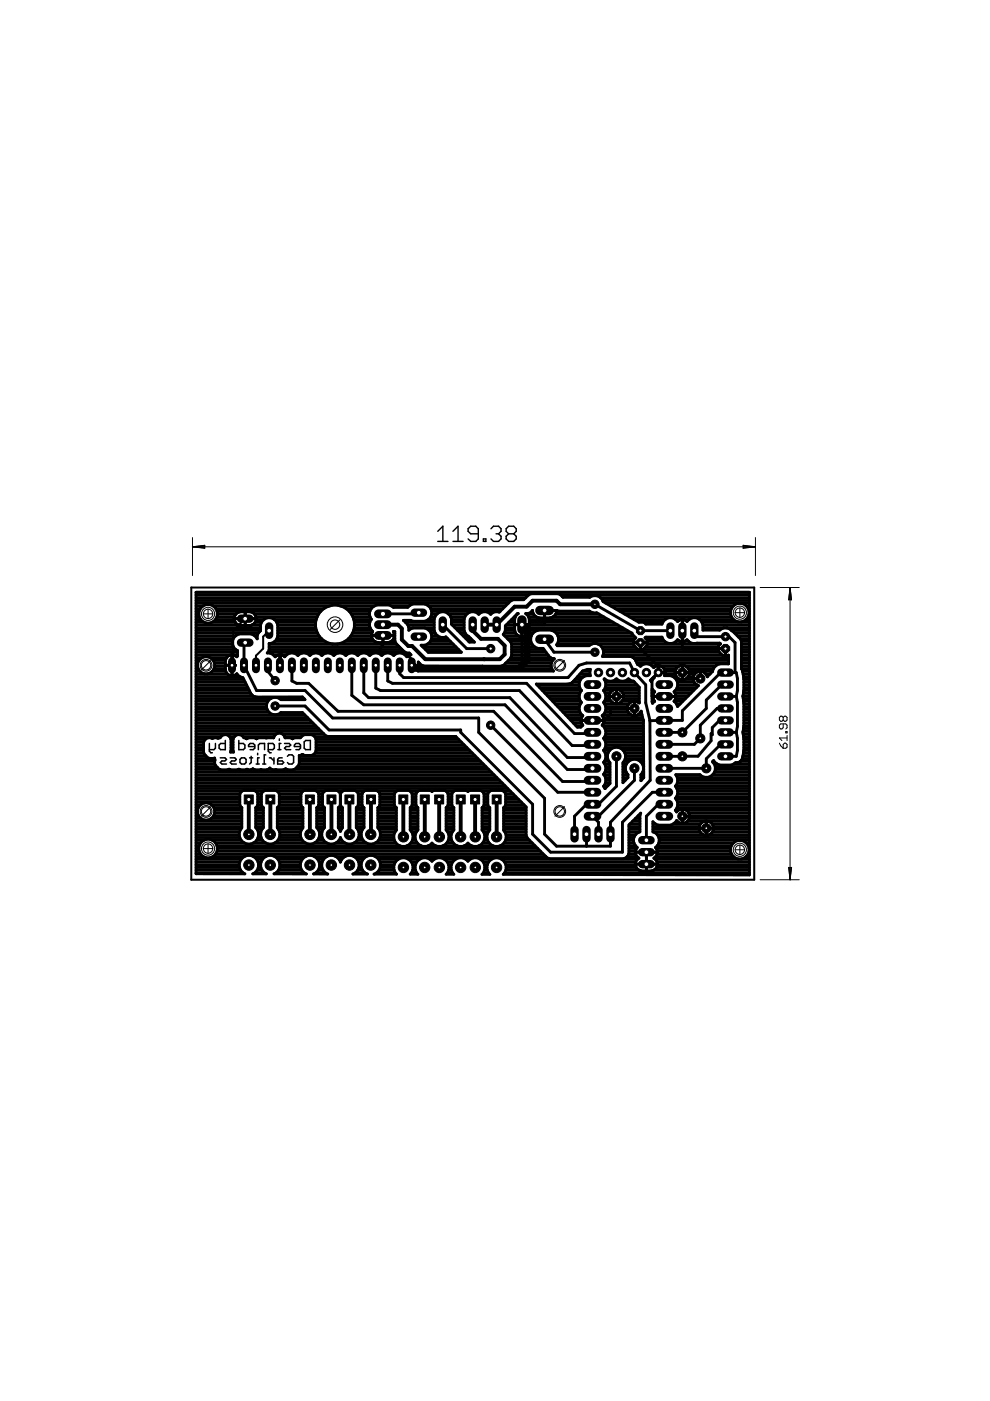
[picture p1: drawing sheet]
<svg xmlns="http://www.w3.org/2000/svg" width="210mm" height="297mm" viewBox="0 0 210 297" stroke-linecap="round" stroke-linejoin="round" font-family="sans-serif">
<g fill="none" stroke="#000" stroke-width=".32">
<path d="M44.4 157.6v1.7l.3 .3h.3M45.7 157.6v1l-.3 .3h-1M47.8 157v1.9h-1l-.3-.3v-.6l.3-.4h1M50.6 157v1.9h1l.3-.3v-.6l-.3-.4h-1M54 158.3h-1.3v-.3l.3-.4h.7l.3 .4v.6l-.3 .3h-.7M54.6 159.7v.3M54.8 158.9v-.9l.3-.4h1v1.3M56.9 158.9h.9l.4-.3v-.6l-.4-.4h-.9v1.7l.3 .3h.3M58.9 158.9h.7M59.2 156.7v.3M59.6 157.6h-.4v1.3M60.3 157.6h1l.3 .4-.3 .3h-.6l-.4 .3 .4 .3h.9"/>
<path d="M63.7 158.3h-1.3v-.3l.3-.4h.7l.3 .4v.6l-.3 .3h-.7M64.5 157.3l.3-.3h1v1.9h-1l-.3-.3zM46.7 160.7h1l.3 .3-.3 .3h-.6l-.4 .4 .4 .3h.9M48.8 160.7h1l.3 .3-.3 .3h-.7l-.3 .4 .3 .3h1M51.2 160.7h.7l.3 .3v.7l-.3 .3h-.7l-.3-.3v-.7zM52.9 160.7h.7M53.3 160.4v1.3l-.4 .3M54.3 162h.7M55 160.7h-.4v1.3M55.7 162h.6M56.3 160h-.3v2M57.1 160.7h.3l.7 .6"/>
<path d="M58.1 160.7v1.3M59.8 160.7h-.6l-.3 .3v1h.9l.4-.3-.4-.4h-.9M60.9 160.4l.4-.4h.6l.4 .4v1.3l-.4 .3h-.6l-.4-.3"/>
</g>
<g fill="none" stroke="#000" stroke-width=".61">
<path d="M41.6 129.6h.6M41.6 131.4h.9M41.6 131.9h1.7M41.6 138.3h8.8M41.6 136.5h7.7M41.6 139.4h1.3M41.6 138.9h7.3M41.6 137.7h8.4M41.6 137.1h7.9M41.6 136h7.7M41.6 135.4h7.9M41.6 134.8h8.3"/>
<path d="M41.6 134.2h13.1M41.6 133.7h13.6M41.6 133.1h13.6M41.6 132.5h8.9M41.6 130.8h.6M41.6 130.2h.6M41.6 129.1h.9M41.6 128.5h1.5M41.6 127.9h66.2M41.6 127.3h66.8M41.6 126.7h69.9M41.6 126.2h70.4"/>
<path d="M44.5 139.4h3.5M44.9 131.9h5M45.2 128.5h24.7M45.7 131.4h4M45.8 129.1h22.9M46 130.8h3.7M46 129.6h22M46.1 130.2h3.9M48.9 138.9a1.45 1.45 0 0 0-1.1 1.2v1.9a1.4 1.4 0 0 0 .9 1.2 1.4 1.4 0 0 0 1.5-.3M48.9 138.9h.6M49.2 138.8v4.5M49.2 139.4h.1"/>
<path d="M49.2 138.9h.1M49.5 138.9l.7 .4 .2-.2v-1.2a1.85 1.85 0 0 1-1.2-1.9 1.85 1.85 0 0 1 1.5-1.6h2.5l.7 .3 .6 .7v-.7l.2-.4 .5-.6v-1.2a1.85 1.85 0 0 1 1.9-1.6 1.85 1.85 0 0 1 1.8 1.6v2.5a1.75 1.75 0 0 1-1.8 1.4v1.4l-.4 .7a1.71 1.71 0 0 1 1.6 .8l.7-.4h.7M49.5 138.9h.9M49.7 131.2h4.6M49.9 131.9a1.47 1.47 0 0 1 1.1-2.2h2a1.47 1.47 0 0 1 1.1 2.2M49.9 131.9l.6 .6M50.5 132.5h2.9M52 136.2l-.3 .3v4.6l2.7 5.3h10.3l5.8 5.8h31v3.1l14 13.9v7.7l2.5 2.5h11.4v-5.1l8.5-8.9-.1-12.6M52 131.4h.1M52 131.9h.1M52 129.7v2.9M52 132.5h.1"/>
<path d="M52 130.8h.1M52 130.2h.1M53.4 132.5h1.8M54 130.2h13.6M54 134.8h.5M54.1 131.9h1.4M54.1 131.9l-.7 .6M54.3 130.8h12.9M54.3 131.4h1.6M54.5 135.4h.1M56.8 138.3h29.1M57.1 136.5h27"/>
<path d="M57.1 137.7h28.1M57.1 137.1h27.5M58 138.9h1M58.2 131.4h8.9M58.3 136h10.6M58.7 131.9h8.2M58.7 135.4h9.5M58.9 134.8h8.7M58.9 134.2h8.4M58.9 133.7h8.2M58.9 133.1h8.1M58.9 132.5h8"/>
<path d="M59.4 138.8v2.3M59.4 139.4h.1M59.4 138.9h.1M59.7 138.9l.7 .4a1.77 1.77 0 0 1 2.8-.3 1.7 1.7 0 0 1 2.5 0 1.7 1.7 0 0 1 2.5 0 1.7 1.7 0 0 1 2.6 0 1.7 1.7 0 0 1 2.5 0 1.7 1.7 0 0 1 2.6 0 1.7 1.7 0 0 1 2.5 0 1.7 1.7 0 0 1 2.5 0 1.7 1.7 0 0 1 2.6 0 1.77 1.77 0 0 1 2.8 .3l.7-.4M59.7 138.9h1M63.1 138.9h.2M65.6 138.9h.2M68.1 138.9h.2M70.5 136.5a4.2 4.2 0 0 1-3-6.3 4.2 4.2 0 0 1 7 0 4.2 4.2 0 0 1-2.9 6.3M70.7 138.9h.2M72.1 128.5h7.3M73.1 136h6.3"/>
<path d="M73.2 138.9h.2M73.4 129.1h5.3M73.9 135.4h5M74 129.6h4.4M74.4 134.8h4.3M74.5 130.2h3.9M74.7 134.2h4.1M74.8 130.8h3.7M75 133.7h3.8M75 131.4h3.7M75.1 133.1h3.4M75.1 131.9h3.3"/>
<path d="M75.1 132.5h3.3M75.7 138.9h.3M78.3 138.9h.2M78.7 134.8a1.52 1.52 0 0 0 1.4 1.4h3.6l3.8 3.9v1.2M78.7 134.7h4.9M80.8 138.9h.2M81.2 134.7v2M81.2 136.5l-.9 1.6-20.6 .1-.3 1.7M81.2 136h.1M81.2 135.4h.1M81.2 134.8h.1M83 136h.8"/>
<path d="M83 128.5h3.8M83.4 138.9h.2M83.5 135.4h.2M83.5 134.2h.2M83.6 134.8a1.53 1.53 0 0 1-1.3 1.4M83.6 134.8l-.2-.9h.3v2l.2 .5 1.8 1.8 .6 .3h.5l.3 .3-.1 .1M83.6 134.8h.1M85.9 138.9h1.1M85.9 131.9h6.2M86.5 132.5h5.6M86.7 133.1h5.4M88.8 129.9l-.3 .3h-7.3"/>
<path d="M89.6 137.1h7M90.2 137.7h7M90.7 136.5h5.4M90.8 131.4h1.3M90.8 128.5h16.4M91 133.7h1.1M91.2 136h4.3M91.3 130.8h.9M91.3 129.1h15.3M91.4 134.2h.9M91.5 135.4h3.4M91.5 129.6h14.5"/>
<path d="M91.5 134.8h1.3M91.5 130.2h1.1M92.1 133.7a1.8 1.8 0 0 0 2.4 1.3l3.3 3.3h-7l-1.5-1.5a1.87 1.87 0 0 0 2.2-1.4 1.87 1.87 0 0 0-1.4-2.3h-2.6l-.8 .5a2.14 2.14 0 0 0-1.2-2.1l4.6 .2a1.87 1.87 0 0 0 1.5-1.8 1.87 1.87 0 0 0-1.5-1.8h-2.6l-.6 .3-.5 .4h-3l-.9-.5h-2.6a1.88 1.88 0 0 0-1.2 3 1.77 1.77 0 0 0 .3 2.6l-.3 .9M92.1 133.7v-2.5a1.86 1.86 0 0 1 1.8-1.5 1.86 1.86 0 0 1 1.8 1.5v1.1l3.8 3.8h1.1l-1.9-1.7-.3-.7M93.9 132.4l5.1 5.1h5M95.1 130.2h3.9M95.5 130.8h3.1M95.7 131.4h2.7M95.7 131.9h2.7M95.9 132.5h2.5M96.5 133.1h1.9M97 133.7h1.4"/>
<path d="M97.6 134.2h1M98.2 134.8h.9M98.8 135.4h1M99.4 136h1M101.5 130.2h.1M104 130.2h.1M106.9 134.2h2.4M107 134.8h3M107.1 133.7l-.4 .8 1.5 1.5 .3 .6v2.4l-.3 .6-1.4 1.4-.5 .2h-16.4l-.6-.2-.6-.6-.1 1.9h28.7a1.73 1.73 0 0 1-.2-2.3M107.1 133.7v-1l2.8-2.6-.6 .5-.2 .7v2.3l.2 .7M107.1 133.7h2M107.1 133.1h2"/>
<path d="M107.3 132.5h1.8M107.6 135.4h4.9M107.9 131.9h1.2M108.2 136h4.3M108.3 139.4h8.4M108.5 136.5h4.3M108.5 131.4h.6M108.5 138.3h7.3M108.5 138.9h7.7M108.5 137.7h6.8M108.5 137.1h4.8M109.1 130.8h.2"/>
<path d="M109.3 134.3a1.57 1.57 0 0 0 2.7 0M109.6 130.2h.1M110.7 132.4v8.7M110.7 134.8h.1M110.7 134.2h.1M110.7 133.7h.1M110.7 133.1h.1M110.7 132.5h.1M111.4 134.8h1.3M111.6 130.2h1.5M112 134.2h1M112.1 130.8h1.6"/>
<path d="M112.2 133.7h1.7M112.2 131.4h16.8M112.2 131.9h17.8M112.2 133.1h19.8M112.2 132.5h18.8M112.7 129.6h.2M112.9 129.5l.2 .8 .5 .5M112.9 129.5l-.4 .4-1 .2 .5 .5 .2 .7v2.3l-.2 .7M112.9 129.5h.1M115.5 129.6h.1M115.5 135.5l2 2.8h8.6M115.5 130.8h.1"/>
<path d="M115.5 130.2h.1M116.7 139.4l-1.5-1.9a2.01 2.01 0 0 1-2.6-1.4 2.01 2.01 0 0 1 1.5-2.5h2.8a1.94 1.94 0 0 1 1.1 3.1l.2 .2h6.7a1.83 1.83 0 0 1 2.4-.1 1.83 1.83 0 0 1 .4 2.4h6.1l.8 .5 .6 1.2 .6 .4a1.81 1.81 0 0 1 2.8 .2l.7-.3h.6M116.7 139.4l.8 .3M117 133.7h16M117.3 130.8h10.7M117.5 139.7h.1M117.5 139.7l-.4 .3M117.8 130.2h9.2M117.9 134.2h16.1M118 129.6h7.1M118 129.4h-2.5v3h-6.4M118.2 136.5h7.3"/>
<path d="M118.3 134.8h16.1M118.4 136h16M118.4 135.4h16.2M118.5 129.6l-.5-.2a1.55 1.55 0 0 1-1.4 1.6h-2.3l-.7-.2M118.9 126.2h40M119.3 126.5h.1M125 129.6l.8 .3h.7l7.5 4.4M126.1 128.1l9.7 5.6h6.3M126.8 136.5h7.6M127.3 126.7h31.6M127.6 137.1h7.1M127.8 127.3h31.1"/>
<path d="M127.9 138.9h25.2M127.9 137.7h24.5M128 138.3h24.5M128.5 127.9h30.4M129.5 128.5h26M130.5 129.1h24.6M131.5 129.6h23.4M132.5 130.2h22.4M133.5 130.8h21.6M134 134.3v.2l.8 .7-.4 .5v1.1l.8 .8h1.2l.8-.8v-1.1l-.4-.5 .1-.1h3.5a1.83 1.83 0 0 0 1.4 1.3 1.83 1.83 0 0 0 1.9-.8 1.45 1.45 0 0 0 2 0 1.82 1.82 0 0 0 2.1 .8h4.8l.2 .1-.4 .4v1.2l.8 .9 1.3-.1v1.9h-2a1.81 1.81 0 0 0-1.4 1.5M134.3 139.4h20.2M134.4 136.2h2.8"/>
<path d="M134.5 131.4h6.5M135.8 136.2v1.4M135.8 137.5l3.8 3.8M135.8 136.5h.1M135.8 137.1h.1M136.9 137.1h15.5M136.9 135.4h3.6M137.2 136.5h15.5M137.2 136h3.7M140.5 131.9h-5.1l-7.5-4.3a1.83 1.83 0 0 0-2.9-1h-5.6l-.5-.5-.6-.2h-5.7l-.5 .2-1.1 1h-2.2l-.5 .3-2.4 2.4a1.61 1.61 0 0 0-1.9 .4 1.7 1.7 0 0 0-2.5 0 1.81 1.81 0 0 0-1.8-.4 1.81 1.81 0 0 0-1.3 1.4v2.5M143.3 131.4h2.8M143.3 136h1"/>
<path d="M144.5 131.4l-.8 .3a1.91 1.91 0 0 0-1.9-.7 1.91 1.91 0 0 0-1.4 1.3h-3.5l-.4-.4M144.7 131.4v6.1h9.1v1.5M144.7 133.7h.1M144.7 131.9h.1M144.7 136h.1M144.7 135.4h.1M144.7 134.8h.1M144.7 134.2h.1M144.7 133.1h.1M144.7 132.5h.1M144.8 131.4l.8 .3a1.98 1.98 0 0 1 2.5-.5 1.98 1.98 0 0 1 .9 2.4h3.6a1.9 1.9 0 0 1 2.7 .2l1.7 1.7 .2 .5M145.1 136h.9"/>
<path d="M147.2 133.7v1.3h7.4l1.3 1.2v6.4M148.3 131.4h7.3M148.8 131.9h10.1M149 133.1h9.9M149 132.5h9.9M153.8 138.3h.1M153.8 138.9h.1M153.8 137.7h.1M155.1 133.7h3.8M155.8 134.2h3.1M156.4 134.8h2.5M156.9 135.4h2"/>
<path d="M157.2 136v5.8l.3 .5M157.2 138.3h1.7M157.2 136.5h1.7M157.2 139.4h1.7M157.2 138.9h1.7M157.2 137.7h1.7M157.2 137.1h1.7M157.2 136h1.7M158.2 131.4h.7M158.2 128.5h.7M158.6 130.8h.3M158.6 129.1h.3"/>
<path d="M158.8 129.6h.1M158.8 130.2h.1M41.6 148.7h15.2M41.6 141.2h.3M41.6 142.3h.8M41.6 159.7h1.6M41.6 159.1h1.6M41.6 158.5h1.6M41.6 157.9h1.6M41.6 157.4h1.6M41.6 156.8h1.9M41.6 156.2h5.2"/>
<path d="M41.6 155.6h17M41.6 155h26.5M41.6 154.5h25.9M41.6 153.9h25.3M41.6 153.3h24.8M41.6 152.7h24.2M41.6 152.1h23.6M41.6 151.6h23M41.6 151h15.4M41.6 150.4h15M41.6 149.8h14.9M41.6 149.3h14.9"/>
<path d="M41.6 148.1h15.8M41.6 147.5h12M41.6 147h11.5M41.6 146.4h11.3M41.6 145.8h11M41.6 145.2h10.7M41.6 144.6h10.4M41.6 144.1h10.1M41.6 143.5h9.3M41.6 142.9h6.6M41.6 141.8h.4M41.6 140.6h.3"/>
<path d="M41.6 140h.6M45 142.3h2.9M45.2 140h2.6M45.4 141.8h2.4M45.5 140.6h2.3M45.5 141.2h2.3M47.8 141.1h2.2M48.7 156.2h1M49 159.1h.4M49 158.5h.4M49 157.9h.4M49 157.4h.4"/>
<path d="M49 156.8h.4M49.2 141.2h.1M49.2 142.3h.1M49.2 142.9h.1M49.2 141.8h.1M49.2 140.6h.1M49.2 140h.1M50.2 142.9h.1M50.2 142.9l.5 .5 .8 .3 1.7 3.5 .9 .6h10l.6 .5h-5.2a1.77 1.77 0 0 0-2.7 .4M51.6 156.2h6.5M52.3 156.6h-.1a1.01 1.01 0 0 1-.9-.6 1.23 1.23 0 0 0-1.9 .7l.1 2.8h-.6l.1-2.8a1.23 1.23 0 0 0-1.1-.9 1.23 1.23 0 0 0-1.2 .6l-.5 .1-.8-.1-.4 .2a1.23 1.23 0 0 0-1.8 .8v2.1a2.36 2.36 0 0 0 1.3 1.3M52.3 156.6a1.97 1.97 0 0 1 2 0h.1"/>
<path d="M52.3 156.6h.1M54.4 156.6h.1M56.8 148.7a1.83 1.83 0 0 0 .3 2.4 1.83 1.83 0 0 0 2.4 0h4.6l4.9 4.8 .5 .2h27.1l14.9 15v6l.3 .6 4.2 4.1 .5 .3h15.7l.6-.3 .5-.8v-6.1l2.5-2.5-.1 .4v3.6a1.85 1.85 0 0 0-1.4 1.4 1.85 1.85 0 0 0 .8 1.9l-.4 .6v.7M56.8 141.1v1.2l1.5 2M58 156.4h-3.1l-.5 .2M58 156.4h.1M58.3 149.7h6.4l5.1 5.1h27.9v.5l15.2 15.2v6.4l3.8 3.8h15.3v-6.4l6.3-6.3h2.6M58.5 155.6l.5-.2 .9 .2M58.5 155.6l-.5 .8M59.3 148.1h5.2M59.4 141.1h.1M59.4 140.6h.1"/>
<path d="M59.4 140h.1M59.9 155.6h8.8M59.9 155.6l.6 .8M60.3 156.2h3.6M60.5 156.4h1.1l.4 .2M60.5 156.4h.1M61.9 141.1v3.3l1 .5h2.5l6.3 5.9h33l14.6 14.9h6.1l.2-.3M62 156.6l.5-.2h1.1l1-.6h1.4l.8 .5 .2 .4v2.5l-.2 .4-.8 .6h-1.4l-.5-.2M62 156.6h.1M64.1 160l-.6 .2v1.7l-.6 .8M64.1 160h.1M66.7 156.2h30"/>
<path d="M66.8 159.7h33.3M67 159.1h32.5M67 158.5h32M67 157.9h31.4M67 157.4h30.8M67 156.8h30.2M74.6 141.1v6.3l2.5 2h30l13.2 13.8h5.1l.2-.3M77.1 141.1v5.8l1 1h30l12.2 12.7h5.1l.2-.2M79.7 141.1v4.8l1 .5h29.4l11.2 11.7h4.1l.2-.3M82.2 141.1v3.3l1 .5h28.5l10.1 10.6h3.6l.2-.2M84.8 141.1v1.8l.8 .8h34.8l2.4-2.6 1.6-.5h9.1l1 2 2.4 2.6v3.8l.9 3.8M87.1 141.3l.1 .1"/>
<path d="M88.7 141.1h-.2M88.7 141.2h1M88.7 141.8h28.3M88.7 140.6h.2M104 153.8l14.3 14.2h7.3M106.4 141.2h10.5M107.2 140.6h9.7M107.8 140h9.4M113.9 145.2h8.9M114.4 145.8h8.5M115 146.4h8.3M115.5 147h7.5"/>
<path d="M116.1 147.5h6.7M116.6 148.1h6.2M117.2 148.7h5.9M117.7 149.3h5.3M118.3 149.8h4.5M118.8 150.4h4M119.4 151h3.6M119.9 151.6h3.5M120.5 152.1h2.8M121 152.7h2.2M121.4 144.6h1.5M121.6 153.3h1.7"/>
<path d="M121.9 144.1h1.2M122.1 153.9h1.3M122.4 143.5h1.3M122.8 149.8v.8l.3 .7 .5 .4M123 142.9h2.1M123.1 144.1l.5-.6 .7-.2h.9v-1.4h-.6l-1.1 .4-1.9 2.2-.9 .5h-7l8.7 9.2h.7l.5-.4a1.51 1.51 0 0 1-.1-2M123.1 144.1a1.88 1.88 0 0 0 .2 2.3 1.77 1.77 0 0 0 0 2.5l-.5 .9M123.5 142.3h1.6M123.6 151.7l-.1 .1M125.6 152.7v.1M127.7 151.7v.1M127.7 151.8a1.51 1.51 0 0 1 0 2 1.84 1.84 0 0 1 .3 2.7 1.8 1.8 0 0 1 0 2.6"/>
<path d="M127.8 153.9h8.6M127.8 151.6h6M127.9 152.1h8.3M128 159.1a1.8 1.8 0 0 1 0 2.5l.4 .9M128 153.3h8.4M128 159.1h1.3M128 146.4h1.9M128.1 152.7h8.3M128.2 144.1a1.88 1.88 0 0 1-.2 2.3 1.77 1.77 0 0 1 0 2.5l.4 .9M128.2 144.1v-.2a1.75 1.75 0 0 0 2.5 0 1.75 1.75 0 0 0 2.5 0l.3 .2 .8 .3 1.2 1.3v3.3M128.2 156.8h8.2M128.2 144.1h.1"/>
<path d="M128.2 148.7h1.4M128.2 149.3h5.1M128.2 156.2h8.2M128.2 154.5h8.2M128.3 151h4.9M128.3 147h1M128.3 159.7h.6M128.3 158.5h1.9M128.3 145.8h7.2M128.4 157.4h8M128.4 144.6h6.1M128.4 148.1h.8"/>
<path d="M128.4 149.8v.8l-.2 .7-.5 .4M128.4 157.9h8M128.4 155.6h8M128.4 155h8M128.4 150.4h4.6M128.4 149.8h4.6M128.4 147.5h.8M128.4 145.2h6.7M129.2 147.7h3M129.4 150.2v1.3l-1.2 1.2h-5M129.9 146.4a1.52 1.52 0 0 0-.4 2.3 1.52 1.52 0 0 0 2.4 0 1.52 1.52 0 0 0-.4-2.3M129.9 146.4l.7-.2 .9 .2"/>
<path d="M130.5 144.1h.4M130.7 146.2v3M130.7 148.7h.1M130.7 148.1h.1M130.7 147.5h.1M130.7 147h.1M130.7 146.4h.1M131.2 158.5h5.3M131.5 146.4h4M131.8 148.7h3.7M132 147h3.5M132.1 159.1h4.4"/>
<path d="M132.2 148.1h3.3M132.2 147.5h3.3M132.5 159.7h4M133 150.2h1.5M133 149.9v.4l.2 .7M133.1 144.1h.3M133.2 151a1.53 1.53 0 0 0 2.6 0M134.4 148.7a1.56 1.56 0 0 0-1.4 1.2M134.5 148.7v3M134.5 151.6h.1M134.5 151h.1M134.5 150.4h.1"/>
<path d="M134.5 149.8h.1M134.5 149.3h.1M134.6 148.7l.9 .3M134.8 140h19.7M135 140.6h19.5M135.2 151.6h.9M135.5 149v.1M135.7 141.2h.2M135.8 151h.2M135.9 150.8l-.1 .2M135.9 150.8h.1M135.9 150.8l.5 1.9"/>
<path d="M136.4 152.7v.1M136.4 152.7l.1 12.2-.6 .6v-1.3l.5-.9v-.8M138.2 144.1h.1M138.2 141.2h1.1M138.2 147.7h5.1M138.3 148.7h.5M138.3 148.1h.2M138.3 147.5h.1M138.3 147h.3M138.3 146.4h.2M138.6 143.7l-.7 .5 .2 .3 .2-.4M138.6 143.7h.1"/>
<path d="M138.7 143.7l-.4 .4M139.6 141.1v1.5M139.6 141.2h.1M139.6 142.3h.1M139.6 141.8h.1M139.6 142.5l-1.4 1.4 .1 5.2 .5-.4a1.5 1.5 0 0 1 0-2l-.5-.7M139.9 141.2h4.2M139.9 141.2a1.46 1.46 0 0 1 1 2.1h1.3l.7 .2 .5 .6M140.8 141.8h2.6M140.9 147.7h.1M141 142.3h2.2M141 142.9h2.2"/>
<path d="M141 142.6h-1.4l-1.4 1.5M142.7 143.5h.7M142.9 148.7h1.9M143.1 147h3.4M143.2 142.6h4M143.2 146.4h3.9M143.2 148.1h2.1M143.3 147.5h2.6M143.4 144.1a1.88 1.88 0 0 1-.5 2.6 1.5 1.5 0 0 1 0 2l.5 .4 .3 .7 4.4-4.4-.9-.7M143.4 144.1h.9M143.4 149.3h.8M143.6 145.8h4.1"/>
<path d="M143.6 144.6h3.6M143.7 145.2h4.1M144.7 141.1v3M144.7 141.2h.1M144.7 142.3h.1M144.7 144.1h.1M144.7 143.5h.1M144.7 142.9h.1M144.7 141.8h.1M145.1 144.1h1.9M145.2 141.2h6.5M145.9 143.5h1.1"/>
<path d="M145.9 141.8h5.4M146.2 142.9h1.1M146.2 142.3h4.9M147 143.9h1.5M147 143.5v.7l.2 .5M148.4 142.3a1.56 1.56 0 0 0-1.4 1.2M148.5 142.3v1.6M148.5 143.5h.1M148.5 142.9h.1M148.6 142.3a1.52 1.52 0 0 1 1.4 1.2M149.7 142.9h.8M150 143.5h.1"/>
<path d="M151.1 142.3l-1.1 1.2M153.6 142.6h2.5l.3 1.3v2.5l-.3 1.3M153.8 145.1h-.7l-3.3 3.3v1.8l-5.1 5.1h-3.8M153.8 155.3h2.3M153.8 157.8l-.2 .3h-1.1l-2.7 2.8v2h-8.9M153.8 150.2h-1.8l-3.5 3.6v2.7l-1.3 1.3h-6.3M153.8 152.7h-1.3l-1.5 1.6v1.5l-.2-.3v1.6l-2.8 3.2-7.1 .1M153.8 142.6l-.2 .3h-1.1l-7.8 7.8v2l-6.9 .1M153.8 147.7h2.3M156.1 155.3l.3 1.2v2.6l-.3 1.3h-2.3M156.1 147.7l.3 1.2v5.1l-.3 1.3M157.2 141.2h1.7"/>
<path d="M157.2 141.8h1.7M157.2 140.6h1.7M157.2 140h1.7M157.5 142.3h1.4M157.5 142.3l.2 1.2M157.5 147.5h1.4M157.5 155h1.4M157.6 155.6h1.3M157.6 142.9h1.3M157.6 148.1h1.3M157.6 159.7h1.3M157.6 147h1.3"/>
<path d="M157.6 154.5h1.3M157.7 143.5v3.2a2.49 2.49 0 0 0 0 2M157.7 143.5h1.2M157.7 156.2h1.2M157.7 148.7h1.2M157.7 148.7v5.2M157.7 153.9v.4a2.79 2.79 0 0 0 0 2.1l.1 2.7M157.7 158.5h1.2M157.7 157.9h1.2M157.7 157.4h1.2M157.7 156.8h1.2M157.7 153.9h1.2"/>
<path d="M157.7 153.3h1.2M157.7 152.7h1.2M157.7 152.1h1.2M157.7 151.6h1.2M157.7 151h1.2M157.7 150.4h1.2M157.7 149.8h1.2M157.7 149.3h1.2M157.7 145.8h1.2M157.7 145.2h1.2M157.7 144.6h1.2M157.7 144.1h1.2"/>
<path d="M157.7 159.1h1.2M157.7 146.4h1.2M157.8 159.1l-.3 1.4a1.34 1.34 0 0 1-1.6 1.2l-.8 .5h-2.6l-.6-.3-.5-.5M41.6 163.1h5M41.6 164.3h63.2M41.6 160.8h3.9M41.6 174.1h9.7M41.6 179.9h.6M41.6 179.3h.6M41.6 178.7h.9M41.6 178.1h1.7M41.6 177.6h9.2"/>
<path d="M41.6 177h9.1M41.6 176.4h9.2M41.6 175.8h9.4M41.6 175.3h9.7M41.6 174.7h9.7M41.6 173.5h1M41.6 173h.5M41.6 172.4h.3M41.6 171.8h.3M41.6 171.2h.5M41.6 170.6h1M41.6 170.1h9.2"/>
<path d="M41.6 169.5h9.2M41.6 168.9h9.2M41.6 168.3h9.3M41.6 167.7h9.7M41.6 167.2h66M41.6 166.6h65.5M41.6 166h64.9M41.6 165.4h64.3M41.6 164.9h63.7M41.6 163.7h62.6M41.6 162.5h4.3M41.6 162h3.9"/>
<path d="M41.6 161.4h3.9M41.6 160.2h2M44.8 173.5h6.5M44.8 170.6h6M45 178.1h6.1M45.3 160.8l.2-.1v.7M45.3 173h6M45.3 171.2h5.9M45.5 161.4l.2 .9M45.5 172.4h5.8M45.5 171.8h5.8M45.7 162.3h.1"/>
<path d="M45.7 162.3l.7 .7 .4 .2 1.8-.1 .3 .1 1.8-.1 .3 .1 1.4-.1 .8 .1 .4-.2M45.7 178.7h6.1M46 179.3h38.8M46.1 179.9h67.9M48.5 163.1h.2M50.5 163.1h.3M50.8 170.6l.5 .7M51.3 171.3v4.2a2.05 2.05 0 0 0 0 2.9 2.05 2.05 0 0 0 2.9 0 2.05 2.05 0 0 0 0-2.9v-4.2M51.3 167.7l.3-.1h2.3l.3 .1M51.3 167.7l-.5 .7v2.2M52.3 163.1h.2M53.4 163.1h.5"/>
<path d="M53.6 163h.1M53.7 178.7h2.6M54.2 167.7l.5 .7v2.2M54.2 171.3h.1M54.2 174.1h1.6M54.2 175.3h1.6M54.2 174.7h1.6M54.2 173.5h1.6M54.2 173h1.6M54.2 172.4h1.6M54.2 171.8h1.6M54.2 167.7h1.6"/>
<path d="M54.3 171.2h1.5M54.4 178.1h1.2M54.5 175.8h1M54.6 168.3h.8M54.7 170.6l-.5 .7M54.7 170.6h.7M54.7 170.1h.7M54.7 169.5h.7M54.7 168.9h.7M54.7 177.6h.7M54.8 176.4h.5M54.8 177h.5"/>
<path d="M55.4 170.6l.5 .7M55.8 171.3v4.2a2.05 2.05 0 0 0 0 2.9 2.05 2.05 0 0 0 2.9 0 2.05 2.05 0 0 0 .1-2.9v-4.2M55.8 167.7l.4-.1h2.3l.3 .1M55.8 167.7l-.4 .7v2.2M56.8 163.1h.8M58.3 178.7h6.5M58.8 174.1h5.4M58.8 167.7l.4 .7v2.2M58.8 171.3h.1M58.8 175.3h5.4M58.8 174.7h5.4M58.8 173.5h5.4"/>
<path d="M58.8 173h5.4M58.8 172.4h5.4M58.8 171.8h5.4M58.8 167.7h5.4M58.9 171.2h5.3M58.9 178.1h5.2M59 175.8h5M59.2 168.3h4.6M59.2 170.6l-.4 .7M59.2 177.6h4.6M59.2 170.6h4.6M59.2 170.1h4.6"/>
<path d="M59.2 169.5h4.6M59.2 168.9h4.6M59.3 176.4h4.4M59.3 177h4.4M60.3 163.1h.5M62.4 163.1h41.2M62.9 162.7l-.3 .3a2.03 2.03 0 0 1-2 0l-.5 .2h-1.6a1.07 1.07 0 0 1-1.3-.4l-.6 .4h-2.5l-.5-.2M62.9 162.7h.1M63.1 162.5h39.9M63.4 162h39M63.5 160.8h37.8M63.5 161.4h38.4"/>
<path d="M63.5 160.2h37.2M63.8 170.6l.4 .7v4.2a2.05 2.05 0 0 0 .1 2.9 2.05 2.05 0 0 0 2.9 0 2.05 2.05 0 0 0 0-2.9v-4.2M66.7 178.7h2.6M67.2 171.3h.1M67.2 174.1h1.6M67.2 175.3h1.6M67.2 174.7h1.6M67.2 173.5h1.6M67.2 173h1.6M67.2 172.4h1.6M67.2 171.8h1.6M67.2 167.7l-.4-.1h-2.2l-.4 .1-.4 .7v2.2"/>
<path d="M67.2 167.7l.4 .7v2.2M67.2 167.7h1.6M67.2 171.2h1.5M67.4 178.1h1.2M67.5 175.8h1M67.6 170.6l-.4 .7M67.6 170.6h.8M67.6 170.1h.8M67.6 169.5h.8M67.6 168.9h.8M67.6 168.3h.8M67.6 177.6h.7"/>
<path d="M67.7 176.4h.6M67.8 177h.4M68.4 170.6l.4 .7v4.2a2.05 2.05 0 0 0 .4 3.2 2.05 2.05 0 0 0 3-1.1 2.04 2.04 0 0 0 3 1.1 2.04 2.04 0 0 0 .3-3.2v-4.2l.5-.7M71.2 178.7h2M71.7 174.1h.9M71.7 175.3h.9M71.7 174.7h.9M71.7 173.5h.9M71.7 173h.9M71.7 172.4h.9M71.7 171.8h.9M71.8 167.7l-.4-.1h-2.3l-.3 .1-.4 .7v2.2"/>
<path d="M71.8 167.7l.4 .7v2.2M71.8 167.7h.8M71.8 171.2h.7M71.9 178.1h.6M72 175.8h.3M72.2 170.6l-.5 .7v4.2l.5 .8 .4-.8v-4.2l-.4-.7M72.2 170.6h.1M72.2 170.1h.1M72.2 169.5h.1M72.2 168.9h.1M72.2 168.3h.1M75.1 178.7h2.6"/>
<path d="M75.5 174.1h1.7M75.5 175.3h1.7M75.5 174.7h1.7M75.5 173.5h1.7M75.5 173h1.7M75.5 172.4h1.7M75.5 171.8h1.7M75.6 167.7l-.4-.1h-2.3l-.3 .1-.4 .7v2.2M75.6 167.7l.4 .7v2.2M75.6 167.7h1.6M75.6 171.2h1.5M75.8 178.1h1.2"/>
<path d="M75.9 175.8h1M76 170.6h.8M76 170.1h.8M76 169.5h.8M76 168.9h.8M76 168.3h.8M76 177.6h.7M76.1 176.4h.5M76.1 177h.5M76.8 170.6l.4 .7M77.2 167.7l.3-.1h2.3l.3 .1M77.2 171.3h.1"/>
<path d="M77.2 167.7l-.4 .7v2.2M79.6 178.7h4.3M80.1 174.1h3.9M80.1 175.3h3.9M80.1 174.7h3.9M80.1 173.5h3.9M80.1 173h3.9M80.1 172.4h3.9M80.1 171.8h3.9M80.1 167.7l.4 .7v2.2M80.1 167.7h3.9M80.2 171.2h3.8"/>
<path d="M80.3 178.1h3.3M80.4 175.8h3.6M80.5 170.6l-.4 .7v4.2a2.05 2.05 0 0 1-.1 2.9 2.05 2.05 0 0 1-2.8 0 2.05 2.05 0 0 1 0-2.9v-4.2M80.5 170.6h3.1M80.5 170.1h3.1M80.5 169.5h3.1M80.5 168.9h3.1M80.5 168.3h3.1M80.6 177.6h2.9M80.6 176.4h3.2M80.6 177h2.9M83.6 170.6l.4 .7"/>
<path d="M84 167.7l.3-.1h2.4l.3 .1M84 167.7l-.4 .7v2.2M84 171.3h.1M84 171.3v4.7a2.05 2.05 0 0 0 .1 2.9 2.05 2.05 0 0 0 2.9 0 2.05 2.05 0 0 0 0-2.9v-4.7M86.3 179.3h3M87 171.3h.1M87 174.1h1.6M87 175.8h1.6M87 175.3h1.6M87 174.7h1.6M87 173.5h1.6M87 173h1.6"/>
<path d="M87 172.4h1.6M87 171.8h1.6M87 167.7h1.6M87 167.7l.4 .7v2.2M87 171.2h1.5M87.1 178.7h1.4M87.3 176.4h1M87.4 168.3h.8M87.4 170.6l-.4 .7M87.4 170.6h.8M87.4 170.1h.8M87.4 169.5h.8"/>
<path d="M87.4 168.9h.8M87.4 178.1h.7M87.5 177h.5M87.6 177.6h.4M88.2 170.6l.4 .7v4.7a2.03 2.03 0 0 0 0 3 2.03 2.03 0 0 0 3-.2 2.04 2.04 0 0 0 2.9 .2 2.04 2.04 0 0 0 .1-3v-4.7M90.8 179.3h1.6M91.5 167.7h.2M91.6 167.7l-.4-.1h-2.3l-.3 .1-.4 .7v2.2M91.6 167.7h.1M91.6 167.7l.4-.1h2.3l.3 .1M93.9 179.3h3M94.6 171.3h.1"/>
<path d="M94.6 174.1h1.6M94.6 175.8h1.6M94.6 175.3h1.6M94.6 174.7h1.6M94.6 173.5h1.6M94.6 173h1.6M94.6 172.4h1.6M94.6 171.8h1.6M94.6 167.7h1.6M94.6 167.7l.4 .7v2.2M94.7 171.2h1.5M94.7 178.7h1.4"/>
<path d="M94.9 176.4h1M95 168.3h.8M95 170.6l-.4 .7M95 170.6h.8M95 170.1h.8M95 169.5h.8M95 168.9h.8M95 178.1h.8M95.2 177h.5M95.2 177.6h.4M95.8 170.6l.4 .7M96.2 167.7l.3-.1h2.3l.4 .2"/>
<path d="M96.2 171.3h.1M96.2 167.7l-.4 .7v2.2M98.4 179.3h1.6M99.3 167.7l.3-.1h2.3l.3 .1 .4 .7v2.2M99.3 167.7l-.1 .1M101.6 179.3h2.9M102.2 174.1h1.6M102.2 175.8h1.6M102.2 175.3h1.6M102.2 174.7h1.6M102.2 173.5h1.6M102.2 173h1.6"/>
<path d="M102.2 172.4h1.6M102.2 171.8h1.6M102.2 167.7h1.6M102.3 171.2h1.5M102.3 178.7h1.4M102.6 176.4h.9M102.6 168.3h.8M102.6 170.6l-.4 .7v4.7a2.04 2.04 0 0 1 0 3 2.04 2.04 0 0 1-3-.2 2.03 2.03 0 0 1-2.9 .2 2.03 2.03 0 0 1-.1-3v-4.7M102.6 170.6h.8M102.6 170.1h.8M102.6 169.5h.8M102.6 168.9h.8"/>
<path d="M102.7 178.1h.7M102.8 177.6h.5M102.8 177h.5M103.4 170.6l.4 .7M103.8 167.7l.4-.1h2.2l.4 .1M103.8 171.3h.1M103.8 167.7l-.4 .7v2.2M103.8 171.3v4.7a2.05 2.05 0 0 0 0 2.9 2.05 2.05 0 0 0 2.9 0 2.05 2.05 0 0 0 .1-2.9v-4.7M106.1 179.3h7.3M106.8 171.3h.1M106.8 174.1h4.7M106.8 175.8h4.7"/>
<path d="M106.8 175.3h4.7M106.8 174.7h4.7M106.8 173.5h4.7M106.8 173h4.7M106.8 172.4h4.7M106.8 171.8h4.7M106.8 167.7h1.4M106.8 167.7l.4 .7v2.2M106.8 171.2h4.7M106.9 178.7h5.9M107.1 176.4h4.4M107.2 178.1h5.1"/>
<path d="M107.2 168.3h1.6M107.2 170.6l-.4 .7M107.2 170.6h3.9M107.2 170.1h3.3M107.2 169.5h2.7M107.2 168.9h2.2M107.3 177h4.2M107.3 177.6h4.4M124.4 176.9v2.5M128.1 164.3h1.2M128.1 166.6h.8M128.2 161.4h.9"/>
<path d="M128.2 162h1.1M128.3 167.2h.1M128.3 163.7h1M128.4 166h.9M128.4 164.9h.9M128.4 160.8h.4M128.4 163.1h.9M128.4 162.5v.8l-.4 .9a1.79 1.79 0 0 1 0 2.5l.3 .5M128.4 165.4h.9M128.4 162.5h.9M128.4 160.2h.4M130.7 160.4v6.3l-3.8 3.8h-2.5l-2.6 2.6v3.8"/>
<path d="M132.1 163.1h.5M132.1 164.3h1M132.1 165.4h.5M132.1 164.9h1M132.1 163.7h.7M132.1 162.5h.5M132.1 162h.7M132.3 161.4h1M132.6 160.8h3.9M132.6 162.5v.8l.5 .9v.7M132.6 162.5a1.94 1.94 0 0 1 1.9-1.5 1.94 1.94 0 0 1 1.9 1.5M132.6 160.2h3.9"/>
<path d="M133.1 164.9l-1 1v-4.2a1.93 1.93 0 0 0 0-2.7 1.93 1.93 0 0 0-2.8 0 1.93 1.93 0 0 0 0 2.7v4.4l-1 1.1M133.3 179.9h1.7M133.3 179.3h1.4M133.3 178.7h1.1M133.3 178.1h1M133.3 177.6h1.1M133.3 177h1.4M133.3 176.4h2.3M133.3 175.8h2.4M133.3 175.3h2.4M133.6 174.7h2.1M134.1 174.1h1.6"/>
<path d="M134.5 162.9v2.5l-7.6 7.7h-1.3l1.3 1.2v2.6M134.7 173.5h1M135.3 173h.4M135.7 161.4h.8M135.9 164.3h.6M135.9 165.4h.1M135.9 164.9h.6M136.2 162h.3M136.2 163.7h.3M136.4 163.1h.1M136.4 162.5h.1M138.4 175.8h9.9"/>
<path d="M138.4 175.3h9.9M138.4 174.7h.5M138.6 176.4h9.9M139.1 179.9h15.8M139.4 179.3h15.7M139.4 177h9.7M139.7 178.7h15.8M139.7 177.6h19.2M139.8 178.1h19.1M140.9 170.5h-1.3l-2.5 2.6v5M142.8 174.7h5.7M143.2 171.8l.2 .3a1.53 1.53 0 0 1 1.7-.5 1.53 1.53 0 0 1 1.1 1.3"/>
<path d="M143.2 171.8h.6M143.3 166.6h15.6M143.4 169.5a1.8 1.8 0 0 1-.2 2.3M143.4 174.1h.2M143.4 169.5h15.5M143.4 168.9h15.5M143.5 167.2h15.4M143.6 171.2h15.3M143.6 166h15.3M143.6 164.9h15.3M143.6 170.1h15.3M143.7 170.6h15.2"/>
<path d="M143.7 168.3h15.2M143.7 167.7h15.2M143.7 165.4h15.2M144.7 173.1h1.5M144.7 171.5v3.1M144.7 174.1h.1M144.7 173.5h.1M144.7 173h.1M144.7 172.4h.1M144.7 171.8h.1M144.7 160.3v.1M145.5 171.8h13.4"/>
<path d="M145.8 174.1h3.7M146 172.4h12.9M146.1 173.5h12.8M146.2 172.9a1.53 1.53 0 0 1-1 1.6 1.53 1.53 0 0 1-1.8-.5l-.5 .6-.7 .3h-2.6l-.7-.3-.5-.4v2.2a1.85 1.85 0 0 1 1.4 1.4 1.85 1.85 0 0 1-.8 1.9l.4 .6v.7M146.2 173h12.7M148.2 175.6h3.1M148.3 175.2a1.54 1.54 0 0 1 1.4-1.1 1.54 1.54 0 0 1 1.5 1.1M148.3 175.2a1.54 1.54 0 0 0 .9 1.8 1.54 1.54 0 0 0 1.8-.6M149.8 174.1v3M149.8 177h.1M149.8 176.4h.1M149.8 175.8h.1"/>
<path d="M149.8 175.3h.1M149.8 174.7h.1M150 174.1h8.9M150.4 177h8.5M151 174.7h7.9M151 176.4h7.9M151.1 164.3h7.8M151.2 161.4h.2M151.2 175.2l.1 .5-.3 .7M151.2 175.3h7.7M151.3 175.8h7.6M151.4 161.4l-.1-.2-.2 .4 .6 .9"/>
<path d="M151.4 162h.6M151.5 163.7h7.4M151.7 163.1h7.2M151.7 162.5a1.93 1.93 0 0 1-1 2.1 1.93 1.93 0 0 1-2.3-.3h-5.1a1.81 1.81 0 0 1-.1 2.4 1.79 1.79 0 0 1 0 2.5l.2 .3M151.7 162.5h7.2M155.6 162h3.3M157 161.4h1.9M157.4 160.8h1.5M157.5 160.2h1.4M158.2 178.7h.7M158.6 179.3h.3M158.8 179.9h.1"/>
<path d="M41.6 185.1h10M41.6 184.5h9.4M41.6 183.9h9.2M41.6 183.3h9.1M41.6 182.8h9.2M41.6 182.2h9.5M41.6 181.6h1.5M41.6 181h.9M41.6 180.4h.6M45.1 181.6h6.7M45.8 181h69.3M46 180.4h68.6"/>
<path d="M53.7 181.6h2.6M54 185.1h2.1M54.4 182.2h1.2M54.5 184.5h1M54.7 182.8h.7M54.8 183.9h.5M54.8 183.3h.5M58.2 181.6h6.6M58.5 185.1h6M58.9 182.2h5.2M59 184.5h5M59.2 182.8h4.6"/>
<path d="M59.3 183.9h4.4M59.3 183.3h4.4M66.7 181.6h2.6M66.9 185.1h2.1M67.4 182.2h1.2M67.5 184.5h1M67.6 182.8h.7M67.7 183.9h.5M67.8 183.3h.4M71.2 181.6h2M71.9 182.2h.6M72.2 182.8a2.05 2.05 0 0 0-3.4-.9 2.05 2.05 0 0 0 .7 3.4h-3a2.05 2.05 0 0 0 .9-3.2 2.05 2.05 0 0 0-3.3 0 2.05 2.05 0 0 0 .9 3.2h-6.9a2.05 2.05 0 0 0 .8-3.2 2.05 2.05 0 0 0-3.2 0 2.05 2.05 0 0 0 .8 3.2h-2.9a2.06 2.06 0 0 0 .8-3.2 2.06 2.06 0 0 0-3.3 0 2.06 2.06 0 0 0 .8 3.2h-10.3v-59.7h117.3v59.9l-52.2-.1 .3-.3"/>
<path d="M72.2 182.8a2.04 2.04 0 0 1 3.3-.9 2.04 2.04 0 0 1-.7 3.4h3.1a2.06 2.06 0 0 1-.9-3.2 2.06 2.06 0 0 1 3.3 .1 2.06 2.06 0 0 1-1 3.1h4.8l-.3-.2M72.2 182.8h.1M75 181.6h2.7M75.3 185.1h2.1M75.7 182.2h1.3M75.9 184.5h1M76 182.8h.7M76.1 183.9h.5M76.1 183.3h.5M79.6 181.6h36.1M79.8 185.1h4M80.3 182.2h4.1"/>
<path d="M80.4 184.5h3.2M80.6 182.8h3.2M80.6 183.9h2.9M80.6 183.3h3M83.8 182.8a2.07 2.07 0 0 1 3.4 0M83.8 182.8l-.3 .7v.8l.3 .8M86.6 182.2h2.3M87.2 185.1l-.2 .2 1.6 .1-.3-.3M87.2 182.8l.4 .7v.8l-.4 .8M87.2 185.1h1.1M87.2 182.8h1.1M87.5 184.5h.6"/>
<path d="M87.5 183.3h.6M87.6 183.9h.4M88.3 182.8a2.01 2.01 0 0 1 3.3-.2 2.06 2.06 0 0 1 2.8-.3 2.06 2.06 0 0 1 .5 2.8M88.3 182.8l-.3 .7v.8l.3 .8M91.2 182.2h.8M94.3 182.2h2.3M94.8 182.8h1.1M94.9 185.1l-.3 .3h1.6l-.3-.3M94.9 185.1h1M95.1 184.5h.6M95.1 183.3h.6M95.2 183.9h.4"/>
<path d="M95.9 182.8l-.3 .7v.8l.3 .8M98.8 182.2h.9M98.8 182.2a2.05 2.05 0 0 0-2.9 .6M98.8 182.2l.4 .4a2.06 2.06 0 0 1 2.8-.3 2.06 2.06 0 0 1 .5 2.8M101.9 182.2h2.3M102.5 182.8h1.1M102.5 185.1l-.3 .3h1.7l-.3-.3M102.5 185.1h1.1M102.7 184.5h.6M102.7 183.3h.6M102.8 183.9h.5M103.6 182.8l-.3 .7v.8l.3 .8"/>
<path d="M104.1 182.2a2.03 2.03 0 0 1 2.9 .6M104.1 182.2l-.5 .6M106.4 182.2h28.7M107 182.8l.3 .7v.8l-.3 .8M107 185.1h51.9M107 182.8h27.8M107.3 184.5h28.2M107.3 183.3h27.4M107.3 183.9h27.6M133 181.6h2M133.3 181h1.4M133.3 180.4h1.4"/>
<path d="M134.7 180.7h4.7M134.7 183.2h4.7M134.7 181l.2 .4 .6 .5a1.44 1.44 0 0 0-.8 1.6 1.44 1.44 0 0 0 1.3 1.2h2a1.45 1.45 0 0 0 1.4-1.4M137.1 180.7v4M137.1 184.5h.1M137.1 183.9h.1M137.1 183.3h.1M137.1 182.8h.1M137.1 182.2h.1M137.1 181.6h.1M137.1 181h.1M138.6 184.5h20.3"/>
<path d="M139 182.2h19.9M139 181.6l-.4 .3 .6 .6 .2 .8M139 181.6h16.5M139.2 183.9h19.7M139.3 182.8h19.6M139.3 181h15.8M139.4 181l-.4 .6M139.4 180.4h15.5M139.4 183.3h19.5M158.2 181.6h.7M158.6 181h.3M158.8 180.4h.1"/>
<circle cx="44.1" cy="130.1" r="2"/>
<circle cx="156.9" cy="129.9" r="2"/>
<circle cx="43.7" cy="141.1" r="1.85"/>
<circle cx="144.7" cy="142.6" r="1.52"/>
<circle cx="43.7" cy="172.1" r="1.85"/>
<circle cx="44.1" cy="179.9" r="2"/>
<circle cx="156.9" cy="180.2" r="2"/>
</g>
<path d="M52 131.2l-2.6 2.5v7.1l-.2 .3M57.1 133.7l-1.3 1.3v2.5l-1.5 1.5v2.1" fill="none" stroke="#000" stroke-width=".42"/>
<path d="M110.7 132.4l1 1.1v6.5l-1.7 1.7h-21.9l-.6-.6h-.2" fill="none" stroke="#000" stroke-width="1.4"/>
<g fill="none" stroke="#000" stroke-width=".83">
<path d="M81.2 132.4h3.2l.8 .9v2.3l1.4 1.4h.8l2.8 2.8h15.8l1-1.1v-1.8l-1.4-1.5h-3.6l-1.8-1.7v-1.3M102.6 139.8h.1M126.1 128.1h-7.3l-.8-.7h-5.1l-1.2 1.2h-2.6l-3.8 3.8h-2.5M52.7 169.5v7.6M57.3 169.5v7.6M65.7 169.5v7.6M70.3 169.5v7.6M74.1 169.5v7.6M78.7 169.5v7.6M85.5 169.5v8.1M90.1 169.5v8.1M93.1 169.5v8.1"/>
<path d="M97.7 169.5v8.1M100.7 169.5v8.1M105.3 169.5v8.1"/>
</g>
<path d="M139.9 145.1h1.9" fill="none" stroke="#000" stroke-width="1.9"/>
<circle cx="140.9" cy="145.1" r=".55" fill="#fff" stroke="#000" stroke-width=".21"/>
<path d="M139.9 147.7h1.9" fill="none" stroke="#000" stroke-width="1.9"/>
<circle cx="140.9" cy="147.7" r=".55" fill="#fff" stroke="#000" stroke-width=".21"/>
<path d="M139.9 150.2h1.9" fill="none" stroke="#000" stroke-width="1.9"/>
<circle cx="140.9" cy="150.2" r=".55" fill="#fff" stroke="#000" stroke-width=".21"/>
<path d="M139.9 152.7h1.9" fill="none" stroke="#000" stroke-width="1.9"/>
<circle cx="140.9" cy="152.7" r=".55" fill="#fff" stroke="#000" stroke-width=".21"/>
<path d="M139.9 155.3h1.9" fill="none" stroke="#000" stroke-width="1.9"/>
<circle cx="140.9" cy="155.3" r=".55" fill="#fff" stroke="#000" stroke-width=".21"/>
<path d="M139.9 157.8h1.9" fill="none" stroke="#000" stroke-width="1.9"/>
<circle cx="140.9" cy="157.8" r=".55" fill="#fff" stroke="#000" stroke-width=".21"/>
<path d="M139.9 160.4h1.9" fill="none" stroke="#000" stroke-width="1.9"/>
<circle cx="140.9" cy="160.4" r=".55" fill="#fff" stroke="#000" stroke-width=".21"/>
<path d="M139.9 162.9h1.9" fill="none" stroke="#000" stroke-width="1.9"/>
<circle cx="140.9" cy="162.9" r=".55" fill="#fff" stroke="#000" stroke-width=".21"/>
<path d="M139.9 165.4h1.9" fill="none" stroke="#000" stroke-width="1.9"/>
<circle cx="140.9" cy="165.4" r=".55" fill="#fff" stroke="#000" stroke-width=".21"/>
<path d="M139.9 168h1.9" fill="none" stroke="#000" stroke-width="1.9"/>
<circle cx="140.9" cy="168" r=".55" fill="#fff" stroke="#000" stroke-width=".21"/>
<path d="M139.9 170.5h1.9" fill="none" stroke="#000" stroke-width="1.9"/>
<circle cx="140.9" cy="170.5" r=".55" fill="#fff" stroke="#000" stroke-width=".21"/>
<path d="M139.9 173.1h1.9" fill="none" stroke="#000" stroke-width="1.9"/>
<circle cx="140.9" cy="173.1" r=".55" fill="#fff" stroke="#000" stroke-width=".21"/>
<path d="M124.7 173.1h1.9" fill="none" stroke="#000" stroke-width="1.9"/>
<circle cx="125.6" cy="173.1" r=".55" fill="#fff" stroke="#000" stroke-width=".21"/>
<path d="M124.7 170.5h1.9" fill="none" stroke="#000" stroke-width="1.9"/>
<circle cx="125.6" cy="170.5" r=".55" fill="#fff" stroke="#000" stroke-width=".21"/>
<path d="M124.7 168h1.9" fill="none" stroke="#000" stroke-width="1.9"/>
<circle cx="125.6" cy="168" r=".55" fill="#fff" stroke="#000" stroke-width=".21"/>
<path d="M124.7 165.4h1.9" fill="none" stroke="#000" stroke-width="1.9"/>
<circle cx="125.6" cy="165.4" r=".55" fill="#fff" stroke="#000" stroke-width=".21"/>
<path d="M124.7 162.9h1.9" fill="none" stroke="#000" stroke-width="1.9"/>
<circle cx="125.6" cy="162.9" r=".55" fill="#fff" stroke="#000" stroke-width=".21"/>
<path d="M124.7 160.4h1.9" fill="none" stroke="#000" stroke-width="1.9"/>
<circle cx="125.6" cy="160.4" r=".55" fill="#fff" stroke="#000" stroke-width=".21"/>
<path d="M124.7 157.8h1.9" fill="none" stroke="#000" stroke-width="1.9"/>
<circle cx="125.6" cy="157.8" r=".55" fill="#fff" stroke="#000" stroke-width=".21"/>
<path d="M124.7 155.3h1.9" fill="none" stroke="#000" stroke-width="1.9"/>
<circle cx="125.6" cy="155.3" r=".55" fill="#fff" stroke="#000" stroke-width=".21"/>
<path d="M124.7 152.7h1.9" fill="none" stroke="#000" stroke-width="1.9"/>
<circle cx="125.6" cy="152.7" r=".55" fill="#fff" stroke="#000" stroke-width=".21"/>
<path d="M124.7 150.2h1.9" fill="none" stroke="#000" stroke-width="1.9"/>
<circle cx="125.6" cy="150.2" r=".55" fill="#fff" stroke="#000" stroke-width=".21"/>
<path d="M124.7 147.7h1.9" fill="none" stroke="#000" stroke-width="1.9"/>
<circle cx="125.6" cy="147.7" r=".55" fill="#fff" stroke="#000" stroke-width=".21"/>
<path d="M124.7 145.1h1.9" fill="none" stroke="#000" stroke-width="1.9"/>
<circle cx="125.6" cy="145.1" r=".55" fill="#fff" stroke="#000" stroke-width=".21"/>
<circle cx="126.9" cy="142.6" r=".89" fill="#000" stroke="#000" stroke-width=".21"/>
<circle cx="126.9" cy="142.6" r=".51" fill="#fff" stroke="#000" stroke-width=".21"/>
<circle cx="129.4" cy="142.6" r=".89" fill="#000" stroke="#000" stroke-width=".21"/>
<circle cx="129.4" cy="142.6" r=".51" fill="#fff" stroke="#000" stroke-width=".21"/>
<circle cx="132" cy="142.6" r=".89" fill="#000" stroke="#000" stroke-width=".21"/>
<circle cx="132" cy="142.6" r=".51" fill="#fff" stroke="#000" stroke-width=".21"/>
<circle cx="134.5" cy="142.6" r=".89" fill="#000" stroke="#000" stroke-width=".21"/>
<circle cx="134.5" cy="142.6" r=".51" fill="#fff" stroke="#000" stroke-width=".21"/>
<circle cx="137.1" cy="142.6" r=".89" fill="#000" stroke="#000" stroke-width=".21"/>
<circle cx="137.1" cy="142.6" r=".51" fill="#fff" stroke="#000" stroke-width=".21"/>
<circle cx="139.6" cy="142.6" r=".89" fill="#000" stroke="#000" stroke-width=".21"/>
<circle cx="139.6" cy="142.6" r=".51" fill="#fff" stroke="#000" stroke-width=".21"/>
<path d="M142.1 132.8v1.8" fill="none" stroke="#000" stroke-width="1.8"/>
<circle cx="142.1" cy="133.7" r=".51" fill="#fff" stroke="#000" stroke-width=".21"/>
<path d="M144.7 132.8v1.8" fill="none" stroke="#000" stroke-width="1.8"/>
<circle cx="144.7" cy="133.7" r=".51" fill="#fff" stroke="#000" stroke-width=".21"/>
<path d="M147.2 132.8v1.8" fill="none" stroke="#000" stroke-width="1.8"/>
<circle cx="147.2" cy="133.7" r=".51" fill="#fff" stroke="#000" stroke-width=".21"/>
<path d="M114.5 135.5h2" fill="none" stroke="#000" stroke-width="2"/>
<circle cx="115.5" cy="135.5" r=".51" fill="#fff" stroke="#000" stroke-width=".21"/>
<path d="M114.5 129.4h2" fill="none" stroke="#000" stroke-width="2"/>
<circle cx="115.5" cy="129.4" r=".51" fill="#fff" stroke="#000" stroke-width=".21"/>
<path d="M110.7 131.4v2" fill="none" stroke="#000" stroke-width="2"/>
<circle cx="110.7" cy="132.4" r=".51" fill="#fff" stroke="#000" stroke-width=".21"/>
<circle cx="135.8" cy="133.7" r=".92" fill="#000" stroke="#000" stroke-width=".21"/>
<circle cx="135.8" cy="133.7" r=".36" fill="#fff" stroke="#000" stroke-width=".21"/>
<circle cx="135.8" cy="136.2" r=".92" fill="#000" stroke="#000" stroke-width=".21"/>
<circle cx="135.8" cy="136.2" r=".36" fill="#fff" stroke="#000" stroke-width=".21"/>
<circle cx="153.8" cy="137.5" r=".96" fill="#000" stroke="#000" stroke-width=".21"/>
<circle cx="153.8" cy="137.5" r=".36" fill="#fff" stroke="#000" stroke-width=".21"/>
<circle cx="153.8" cy="135" r=".89" fill="#000" stroke="#000" stroke-width=".21"/>
<circle cx="153.8" cy="135" r=".36" fill="#fff" stroke="#000" stroke-width=".21"/>
<path d="M57.1 132.8v1.8" fill="none" stroke="#000" stroke-width="1.8"/>
<circle cx="57.1" cy="133.7" r=".51" fill="#fff" stroke="#000" stroke-width=".21"/>
<path d="M51.1 131.2h1.8" fill="none" stroke="#000" stroke-width="1.8"/>
<circle cx="52" cy="131.2" r=".51" fill="#fff" stroke="#000" stroke-width=".21"/>
<path d="M51.1 136.2h1.8" fill="none" stroke="#000" stroke-width="1.8"/>
<circle cx="52" cy="136.2" r=".51" fill="#fff" stroke="#000" stroke-width=".21"/>
<path d="M93.9 131.6v1.7" fill="none" stroke="#000" stroke-width="1.8"/>
<circle cx="93.9" cy="132.4" r=".51" fill="#fff" stroke="#000" stroke-width=".21"/>
<path d="M87.9 129.9h1.8" fill="none" stroke="#000" stroke-width="1.8"/>
<circle cx="88.8" cy="129.9" r=".51" fill="#fff" stroke="#000" stroke-width=".21"/>
<path d="M87.9 135h1.8" fill="none" stroke="#000" stroke-width="1.8"/>
<circle cx="88.8" cy="135" r=".51" fill="#fff" stroke="#000" stroke-width=".21"/>
<path d="M49.2 140.2v1.7" fill="none" stroke="#000" stroke-width="1.7"/>
<circle cx="49.2" cy="141.1" r=".4" fill="#fff" stroke="#000" stroke-width=".21"/>
<path d="M51.7 140.2v1.7" fill="none" stroke="#000" stroke-width="1.7"/>
<circle cx="51.7" cy="141.1" r=".4" fill="#fff" stroke="#000" stroke-width=".21"/>
<path d="M54.3 140.2v1.7" fill="none" stroke="#000" stroke-width="1.7"/>
<circle cx="54.3" cy="141.1" r=".4" fill="#fff" stroke="#000" stroke-width=".21"/>
<path d="M56.8 140.2v1.7" fill="none" stroke="#000" stroke-width="1.7"/>
<circle cx="56.8" cy="141.1" r=".4" fill="#fff" stroke="#000" stroke-width=".21"/>
<path d="M59.4 140.2v1.7" fill="none" stroke="#000" stroke-width="1.7"/>
<circle cx="59.4" cy="141.1" r=".4" fill="#fff" stroke="#000" stroke-width=".21"/>
<path d="M61.9 140.2v1.7" fill="none" stroke="#000" stroke-width="1.7"/>
<circle cx="61.9" cy="141.1" r=".4" fill="#fff" stroke="#000" stroke-width=".21"/>
<path d="M64.4 140.2v1.7" fill="none" stroke="#000" stroke-width="1.7"/>
<circle cx="64.4" cy="141.1" r=".4" fill="#fff" stroke="#000" stroke-width=".21"/>
<path d="M67 140.2v1.7" fill="none" stroke="#000" stroke-width="1.7"/>
<circle cx="67" cy="141.1" r=".4" fill="#fff" stroke="#000" stroke-width=".21"/>
<path d="M69.5 140.2v1.7" fill="none" stroke="#000" stroke-width="1.7"/>
<circle cx="69.5" cy="141.1" r=".4" fill="#fff" stroke="#000" stroke-width=".21"/>
<path d="M72.1 140.2v1.7" fill="none" stroke="#000" stroke-width="1.7"/>
<circle cx="72.1" cy="141.1" r=".4" fill="#fff" stroke="#000" stroke-width=".21"/>
<path d="M74.6 140.2v1.7" fill="none" stroke="#000" stroke-width="1.7"/>
<circle cx="74.6" cy="141.1" r=".4" fill="#fff" stroke="#000" stroke-width=".21"/>
<path d="M77.1 140.2v1.7" fill="none" stroke="#000" stroke-width="1.7"/>
<circle cx="77.1" cy="141.1" r=".4" fill="#fff" stroke="#000" stroke-width=".21"/>
<path d="M79.7 140.2v1.7" fill="none" stroke="#000" stroke-width="1.7"/>
<circle cx="79.7" cy="141.1" r=".4" fill="#fff" stroke="#000" stroke-width=".21"/>
<path d="M82.2 140.2v1.7" fill="none" stroke="#000" stroke-width="1.7"/>
<circle cx="82.2" cy="141.1" r=".4" fill="#fff" stroke="#000" stroke-width=".21"/>
<path d="M84.8 140.2v1.7" fill="none" stroke="#000" stroke-width="1.7"/>
<circle cx="84.8" cy="141.1" r=".4" fill="#fff" stroke="#000" stroke-width=".21"/>
<path d="M87.3 140.2v1.7" fill="none" stroke="#000" stroke-width="1.7"/>
<circle cx="87.3" cy="141.1" r=".4" fill="#fff" stroke="#000" stroke-width=".21"/>
<path d="M80.2 134.7h1.9" fill="none" stroke="#000" stroke-width="1.9"/>
<circle cx="81.2" cy="134.7" r=".55" fill="#fff" stroke="#000" stroke-width=".21"/>
<path d="M80.2 132.4h1.9" fill="none" stroke="#000" stroke-width="1.9"/>
<circle cx="81.2" cy="132.4" r=".55" fill="#fff" stroke="#000" stroke-width=".21"/>
<path d="M80.2 130.2h1.9" fill="none" stroke="#000" stroke-width="1.9"/>
<circle cx="81.2" cy="130.2" r=".55" fill="#fff" stroke="#000" stroke-width=".21"/>
<path d="M100.2 131.6v1.7" fill="none" stroke="#000" stroke-width="1.8"/>
<circle cx="100.2" cy="132.4" r=".51" fill="#fff" stroke="#000" stroke-width=".21"/>
<path d="M102.8 131.6v1.7" fill="none" stroke="#000" stroke-width="1.8"/>
<circle cx="102.8" cy="132.4" r=".51" fill="#fff" stroke="#000" stroke-width=".21"/>
<path d="M105.3 131.6v1.7" fill="none" stroke="#000" stroke-width="1.8"/>
<circle cx="105.3" cy="132.4" r=".51" fill="#fff" stroke="#000" stroke-width=".21"/>
<circle cx="126.1" cy="138.3" r=".89" fill="#000" stroke="#000" stroke-width=".21"/>
<circle cx="126.1" cy="138.3" r=".25" fill="#fff" stroke="#000" stroke-width=".21"/>
<circle cx="126.1" cy="128.1" r=".89" fill="#000" stroke="#000" stroke-width=".21"/>
<circle cx="126.1" cy="128.1" r=".25" fill="#fff" stroke="#000" stroke-width=".21"/>
<circle cx="149.8" cy="162.9" r=".97" fill="#000" stroke="#000" stroke-width=".21"/>
<circle cx="149.8" cy="162.9" r=".3" fill="#fff" stroke="#000" stroke-width=".21"/>
<circle cx="149.8" cy="175.6" r=".97" fill="#000" stroke="#000" stroke-width=".21"/>
<circle cx="149.8" cy="175.6" r=".3" fill="#fff" stroke="#000" stroke-width=".21"/>
<path d="M152.9 155.3h1.8" fill="none" stroke="#000" stroke-width="1.8"/>
<circle cx="153.8" cy="155.3" r=".51" fill="#fff" stroke="#000" stroke-width=".21"/>
<path d="M152.9 152.7h1.8" fill="none" stroke="#000" stroke-width="1.8"/>
<circle cx="153.8" cy="152.7" r=".51" fill="#fff" stroke="#000" stroke-width=".21"/>
<circle cx="144.7" cy="160.4" r=".97" fill="#000" stroke="#000" stroke-width=".21"/>
<circle cx="144.7" cy="160.4" r=".3" fill="#fff" stroke="#000" stroke-width=".21"/>
<circle cx="144.7" cy="173.1" r=".97" fill="#000" stroke="#000" stroke-width=".21"/>
<circle cx="144.7" cy="173.1" r=".3" fill="#fff" stroke="#000" stroke-width=".21"/>
<path d="M152.9 147.7h1.8" fill="none" stroke="#000" stroke-width="1.8"/>
<circle cx="153.8" cy="147.7" r=".51" fill="#fff" stroke="#000" stroke-width=".21"/>
<path d="M152.9 150.2h1.8" fill="none" stroke="#000" stroke-width="1.8"/>
<circle cx="153.8" cy="150.2" r=".51" fill="#fff" stroke="#000" stroke-width=".21"/>
<circle cx="148.5" cy="156.5" r=".97" fill="#000" stroke="#000" stroke-width=".21"/>
<circle cx="148.5" cy="156.5" r=".3" fill="#fff" stroke="#000" stroke-width=".21"/>
<circle cx="148.5" cy="143.9" r=".97" fill="#000" stroke="#000" stroke-width=".21"/>
<circle cx="148.5" cy="143.9" r=".3" fill="#fff" stroke="#000" stroke-width=".21"/>
<path d="M152.9 142.6h1.8" fill="none" stroke="#000" stroke-width="1.8"/>
<circle cx="153.8" cy="142.6" r=".51" fill="#fff" stroke="#000" stroke-width=".21"/>
<path d="M152.9 145.1h1.8" fill="none" stroke="#000" stroke-width="1.8"/>
<circle cx="153.8" cy="145.1" r=".51" fill="#fff" stroke="#000" stroke-width=".21"/>
<circle cx="144.7" cy="155.3" r=".97" fill="#000" stroke="#000" stroke-width=".21"/>
<circle cx="144.7" cy="155.3" r=".3" fill="#fff" stroke="#000" stroke-width=".21"/>
<circle cx="144.7" cy="142.6" r=".97" fill="#000" stroke="#000" stroke-width=".21"/>
<circle cx="144.7" cy="142.6" r=".3" fill="#fff" stroke="#000" stroke-width=".21"/>
<circle cx="130.7" cy="160.4" r=".97" fill="#000" stroke="#000" stroke-width=".21"/>
<circle cx="130.7" cy="160.4" r=".3" fill="#fff" stroke="#000" stroke-width=".21"/>
<circle cx="130.7" cy="147.7" r=".97" fill="#000" stroke="#000" stroke-width=".21"/>
<circle cx="130.7" cy="147.7" r=".3" fill="#fff" stroke="#000" stroke-width=".21"/>
<path d="M129.4 176v1.8" fill="none" stroke="#000" stroke-width="1.8"/>
<circle cx="129.4" cy="176.9" r=".51" fill="#fff" stroke="#000" stroke-width=".21"/>
<path d="M126.9 176v1.8" fill="none" stroke="#000" stroke-width="1.8"/>
<circle cx="126.9" cy="176.9" r=".51" fill="#fff" stroke="#000" stroke-width=".21"/>
<circle cx="134.5" cy="162.9" r=".97" fill="#000" stroke="#000" stroke-width=".21"/>
<circle cx="134.5" cy="162.9" r=".3" fill="#fff" stroke="#000" stroke-width=".21"/>
<circle cx="134.5" cy="150.2" r=".97" fill="#000" stroke="#000" stroke-width=".21"/>
<circle cx="134.5" cy="150.2" r=".3" fill="#fff" stroke="#000" stroke-width=".21"/>
<path d="M152.9 160.4h1.8" fill="none" stroke="#000" stroke-width="1.8"/>
<circle cx="153.8" cy="160.4" r=".51" fill="#fff" stroke="#000" stroke-width=".21"/>
<path d="M152.9 157.8h1.8" fill="none" stroke="#000" stroke-width="1.8"/>
<circle cx="153.8" cy="157.8" r=".51" fill="#fff" stroke="#000" stroke-width=".21"/>
<path d="M124.4 176v1.8" fill="none" stroke="#000" stroke-width="1.8"/>
<circle cx="124.4" cy="176.9" r=".51" fill="#fff" stroke="#000" stroke-width=".21"/>
<path d="M121.8 176v1.8" fill="none" stroke="#000" stroke-width="1.8"/>
<circle cx="121.8" cy="176.9" r=".51" fill="#fff" stroke="#000" stroke-width=".21"/>
<path d="M136.2 178.1h1.7" fill="none" stroke="#000" stroke-width="1.8"/>
<circle cx="137.1" cy="178.1" r=".51" fill="#fff" stroke="#000" stroke-width=".21"/>
<path d="M136.2 180.7h1.7" fill="none" stroke="#000" stroke-width="1.8"/>
<circle cx="137.1" cy="180.7" r=".51" fill="#fff" stroke="#000" stroke-width=".21"/>
<path d="M136.2 183.2h1.7" fill="none" stroke="#000" stroke-width="1.8"/>
<circle cx="137.1" cy="183.2" r=".51" fill="#fff" stroke="#000" stroke-width=".21"/>
<circle cx="52.8" cy="183.4" r="1.1" fill="#000" stroke="#000" stroke-width=".21"/>
<circle cx="52.8" cy="183.4" r=".3" fill="#fff" stroke="#000" stroke-width=".21"/>
<circle cx="52.8" cy="176.9" r="1.1" fill="#000" stroke="#000" stroke-width=".21"/>
<circle cx="52.8" cy="176.9" r=".3" fill="#fff" stroke="#000" stroke-width=".21"/>
<circle cx="57.3" cy="183.4" r="1.1" fill="#000" stroke="#000" stroke-width=".21"/>
<circle cx="57.3" cy="183.4" r=".3" fill="#fff" stroke="#000" stroke-width=".21"/>
<circle cx="57.3" cy="176.9" r="1.1" fill="#000" stroke="#000" stroke-width=".21"/>
<circle cx="57.3" cy="176.9" r=".3" fill="#fff" stroke="#000" stroke-width=".21"/>
<circle cx="65.7" cy="183.4" r="1.1" fill="#000" stroke="#000" stroke-width=".21"/>
<circle cx="65.7" cy="183.4" r=".3" fill="#fff" stroke="#000" stroke-width=".21"/>
<circle cx="65.7" cy="176.9" r="1.1" fill="#000" stroke="#000" stroke-width=".21"/>
<circle cx="65.7" cy="176.9" r=".3" fill="#fff" stroke="#000" stroke-width=".21"/>
<circle cx="70.3" cy="183.4" r="1.1" fill="#000" stroke="#000" stroke-width=".21"/>
<circle cx="70.3" cy="183.4" r=".3" fill="#fff" stroke="#000" stroke-width=".21"/>
<circle cx="70.3" cy="176.9" r="1.1" fill="#000" stroke="#000" stroke-width=".21"/>
<circle cx="70.3" cy="176.9" r=".3" fill="#fff" stroke="#000" stroke-width=".21"/>
<circle cx="74.1" cy="183.4" r="1.1" fill="#000" stroke="#000" stroke-width=".21"/>
<circle cx="74.1" cy="183.4" r=".3" fill="#fff" stroke="#000" stroke-width=".21"/>
<circle cx="74.1" cy="176.9" r="1.1" fill="#000" stroke="#000" stroke-width=".21"/>
<circle cx="74.1" cy="176.9" r=".3" fill="#fff" stroke="#000" stroke-width=".21"/>
<circle cx="78.6" cy="183.4" r="1.1" fill="#000" stroke="#000" stroke-width=".21"/>
<circle cx="78.6" cy="183.4" r=".3" fill="#fff" stroke="#000" stroke-width=".21"/>
<circle cx="78.6" cy="176.9" r="1.1" fill="#000" stroke="#000" stroke-width=".21"/>
<circle cx="78.6" cy="176.9" r=".3" fill="#fff" stroke="#000" stroke-width=".21"/>
<circle cx="85.5" cy="183.9" r="1.1" fill="#000" stroke="#000" stroke-width=".21"/>
<circle cx="85.5" cy="183.9" r=".3" fill="#fff" stroke="#000" stroke-width=".21"/>
<circle cx="85.5" cy="177.4" r="1.1" fill="#000" stroke="#000" stroke-width=".21"/>
<circle cx="85.5" cy="177.4" r=".3" fill="#fff" stroke="#000" stroke-width=".21"/>
<circle cx="90" cy="183.9" r="1.1" fill="#000" stroke="#000" stroke-width=".21"/>
<circle cx="90" cy="183.9" r=".3" fill="#fff" stroke="#000" stroke-width=".21"/>
<circle cx="90" cy="177.4" r="1.1" fill="#000" stroke="#000" stroke-width=".21"/>
<circle cx="90" cy="177.4" r=".3" fill="#fff" stroke="#000" stroke-width=".21"/>
<circle cx="93.2" cy="183.9" r="1.1" fill="#000" stroke="#000" stroke-width=".21"/>
<circle cx="93.2" cy="183.9" r=".3" fill="#fff" stroke="#000" stroke-width=".21"/>
<circle cx="93.2" cy="177.4" r="1.1" fill="#000" stroke="#000" stroke-width=".21"/>
<circle cx="93.2" cy="177.4" r=".3" fill="#fff" stroke="#000" stroke-width=".21"/>
<circle cx="97.7" cy="183.9" r="1.1" fill="#000" stroke="#000" stroke-width=".21"/>
<circle cx="97.7" cy="183.9" r=".3" fill="#fff" stroke="#000" stroke-width=".21"/>
<circle cx="97.7" cy="177.4" r="1.1" fill="#000" stroke="#000" stroke-width=".21"/>
<circle cx="97.7" cy="177.4" r=".3" fill="#fff" stroke="#000" stroke-width=".21"/>
<circle cx="100.8" cy="183.9" r="1.1" fill="#000" stroke="#000" stroke-width=".21"/>
<circle cx="100.8" cy="183.9" r=".3" fill="#fff" stroke="#000" stroke-width=".21"/>
<circle cx="100.8" cy="177.4" r="1.1" fill="#000" stroke="#000" stroke-width=".21"/>
<circle cx="100.8" cy="177.4" r=".3" fill="#fff" stroke="#000" stroke-width=".21"/>
<circle cx="105.3" cy="183.9" r="1.1" fill="#000" stroke="#000" stroke-width=".21"/>
<circle cx="105.3" cy="183.9" r=".3" fill="#fff" stroke="#000" stroke-width=".21"/>
<circle cx="105.3" cy="177.4" r="1.1" fill="#000" stroke="#000" stroke-width=".21"/>
<circle cx="105.3" cy="177.4" r=".3" fill="#fff" stroke="#000" stroke-width=".21"/>
<circle cx="58.3" cy="144.3" r=".89" fill="#000" stroke="#000" stroke-width=".21"/>
<circle cx="58.3" cy="144.3" r=".3" fill="#fff" stroke="#000" stroke-width=".21"/>
<circle cx="58.3" cy="149.7" r=".89" fill="#000" stroke="#000" stroke-width=".21"/>
<circle cx="58.3" cy="149.7" r=".3" fill="#fff" stroke="#000" stroke-width=".21"/>
<circle cx="104" cy="137.5" r=".89" fill="#000" stroke="#000" stroke-width=".21"/>
<circle cx="104" cy="137.5" r=".36" fill="#fff" stroke="#000" stroke-width=".21"/>
<circle cx="104" cy="153.8" r=".89" fill="#000" stroke="#000" stroke-width=".21"/>
<circle cx="104" cy="153.8" r=".36" fill="#fff" stroke="#000" stroke-width=".21"/>
<path d="M51.8 168.6h1.9v1.9h-1.9z" fill="#000" stroke="#000" stroke-width=".21"/>
<circle cx="52.7" cy="169.5" r=".44" fill="#fff" stroke="#000" stroke-width=".21"/>
<path d="M56.4 168.6h1.9v1.9h-1.9z" fill="#000" stroke="#000" stroke-width=".21"/>
<circle cx="57.3" cy="169.5" r=".44" fill="#fff" stroke="#000" stroke-width=".21"/>
<path d="M64.7 168.6h2v1.9h-2z" fill="#000" stroke="#000" stroke-width=".21"/>
<circle cx="65.7" cy="169.5" r=".44" fill="#fff" stroke="#000" stroke-width=".21"/>
<path d="M69.3 168.6h1.9v1.9h-1.9z" fill="#000" stroke="#000" stroke-width=".21"/>
<circle cx="70.3" cy="169.5" r=".44" fill="#fff" stroke="#000" stroke-width=".21"/>
<path d="M73.1 168.6h1.9v1.9h-1.9z" fill="#000" stroke="#000" stroke-width=".21"/>
<circle cx="74.1" cy="169.5" r=".44" fill="#fff" stroke="#000" stroke-width=".21"/>
<path d="M77.7 168.6h1.9v1.9h-1.9z" fill="#000" stroke="#000" stroke-width=".21"/>
<circle cx="78.7" cy="169.5" r=".44" fill="#fff" stroke="#000" stroke-width=".21"/>
<path d="M84.6 168.6h1.9v1.9h-1.9z" fill="#000" stroke="#000" stroke-width=".21"/>
<circle cx="85.5" cy="169.5" r=".44" fill="#fff" stroke="#000" stroke-width=".21"/>
<path d="M89.1 168.6h1.9v1.9h-1.9z" fill="#000" stroke="#000" stroke-width=".21"/>
<circle cx="90.1" cy="169.5" r=".44" fill="#fff" stroke="#000" stroke-width=".21"/>
<path d="M92.2 168.6h1.9v1.9h-1.9z" fill="#000" stroke="#000" stroke-width=".21"/>
<circle cx="93.1" cy="169.5" r=".44" fill="#fff" stroke="#000" stroke-width=".21"/>
<path d="M96.7 168.6h1.9v1.9h-1.9z" fill="#000" stroke="#000" stroke-width=".21"/>
<circle cx="97.7" cy="169.5" r=".44" fill="#fff" stroke="#000" stroke-width=".21"/>
<path d="M99.8 168.6h1.9v1.9h-1.9z" fill="#000" stroke="#000" stroke-width=".21"/>
<circle cx="100.7" cy="169.5" r=".44" fill="#fff" stroke="#000" stroke-width=".21"/>
<path d="M104.4 168.6h1.9v1.9h-1.9z" fill="#000" stroke="#000" stroke-width=".21"/>
<circle cx="105.3" cy="169.5" r=".44" fill="#fff" stroke="#000" stroke-width=".21"/>
<path d="M40.6 124.6h119.3v61.9h-119.3z" fill="none" stroke="#000" stroke-width=".42"/>
<g fill="none" stroke="#000" stroke-width=".21">
<path d="M40.8 114v8M40.8 115.9h119.4M40.8 115.9l2.6-.3v.6zM40.8 115.9l2.6 .2M40.8 115.9l2.6 .3M43.4 115.8l-2.6 .1M43.4 115.7l-2.6 .2M157.6 115.6l2.6 .3-2.6 .3zM157.6 115.8l2.6 .1M157.6 115.7l2.6 .2M160.2 114v8M160.2 115.9l-2.6 .2"/>
<path d="M160.2 115.9l-2.6 .3M43.1 130.2h2M44.1 129.1v2.1M72.1 131.4l-2.1 2.1M155.9 129.9h2M156.9 128.9v2M161.2 124.6h8.3M167.5 124.6v61.9M167.5 124.6l.3 2.6h-.6zM167.5 124.6l-.1 2.6M167.5 124.6l.2 2.6M167.5 124.6l-.2 2.6"/>
<path d="M167.5 124.6l.3 2.6M44.7 140l-2 2.1M119.7 140l-2 2.1M165.2 157.6l.3 .5 .6 .5M166.1 157.8l.2-.2h.3l.3 .2v.6l-.3 .2h-.5zM166.1 152.1l.2-.3h.3l.3 .3v.6l-.3 .2h-.3l-.2-.2M166.1 153.5v.8l-.3 .3h-.3l-.3-.3v-.5l.3-.3h1.1l.3 .3v.5l-.3 .3M166.1 152.1v.6M166.1 152.1l-.3-.3h-.3l-.3 .3v.6l.3 .2h.3l.3-.2M166.6 155.1h.3v.3h-.3zM166.9 155.9v1.1M166.9 156.5h-1.7l.6 .5"/>
<path d="M43.1 179.9h2M44.1 178.9v2M44.7 171l-2 2.1M119.7 171l-2 2.1M156.9 179.2v2M155.9 180.2h2M161.2 186.5h8.3M167.2 183.9h.6l-.3 2.6zM167.3 183.9l.2 2.6M167.4 183.9l.1 2.6M167.7 183.9l-.2 2.6M167.8 183.9l-.3 2.6"/>
<circle cx="44.1" cy="130.2" r="1.4"/>
<circle cx="44.1" cy="130.2" r=".99"/>
<circle cx="71" cy="132.4" r="1.65"/>
<circle cx="71" cy="132.4" r=".99"/>
<circle cx="156.9" cy="129.9" r="1.4"/>
<circle cx="156.9" cy="129.9" r=".99"/>
<circle cx="43.7" cy="141.1" r="1.25"/>
<circle cx="43.7" cy="141.1" r=".99"/>
<circle cx="118.7" cy="141.1" r="1.25"/>
<circle cx="118.7" cy="141.1" r=".99"/>
<circle cx="43.7" cy="172" r="1.25"/>
<circle cx="43.7" cy="172" r=".99"/>
<circle cx="44.1" cy="179.9" r="1.4"/>
<circle cx="44.1" cy="179.9" r=".99"/>
<circle cx="118.7" cy="172" r="1.25"/>
<circle cx="118.7" cy="172" r=".99"/>
<circle cx="156.9" cy="180.2" r="1.4"/>
<circle cx="156.9" cy="180.2" r=".99"/>
</g>
<path d="M92.8 112.6l1.1-1v3.2M92.8 114.8h2.2M96 114.8h2.2M96 112.6l1.1-1v3.2M101.4 113.2h-1.6l-.5-.6v-.5l.5-.5h1.1l.5 .5v2.2l-.5 .5h-1.1l-.5-.5M102.5 114.3h.5v.5h-.5zM104.1 112.1l.5-.5h1.1l.5 .5v.5l-.5 .6M105.2 113.2h.5M105.7 113.2l.5 .5v.6l-.5 .5h-1.1l-.5-.5M107.8 113.2l-.5 .5v.6l.5 .5h1.1l.6-.5v-.6l-.6-.5M107.8 113.2l-.5-.6v-.5l.5-.5h1.1l.6 .5v.5l-.6 .6M107.8 113.2h1.1" fill="none" stroke="#000" stroke-width=".3"/>
</svg>
